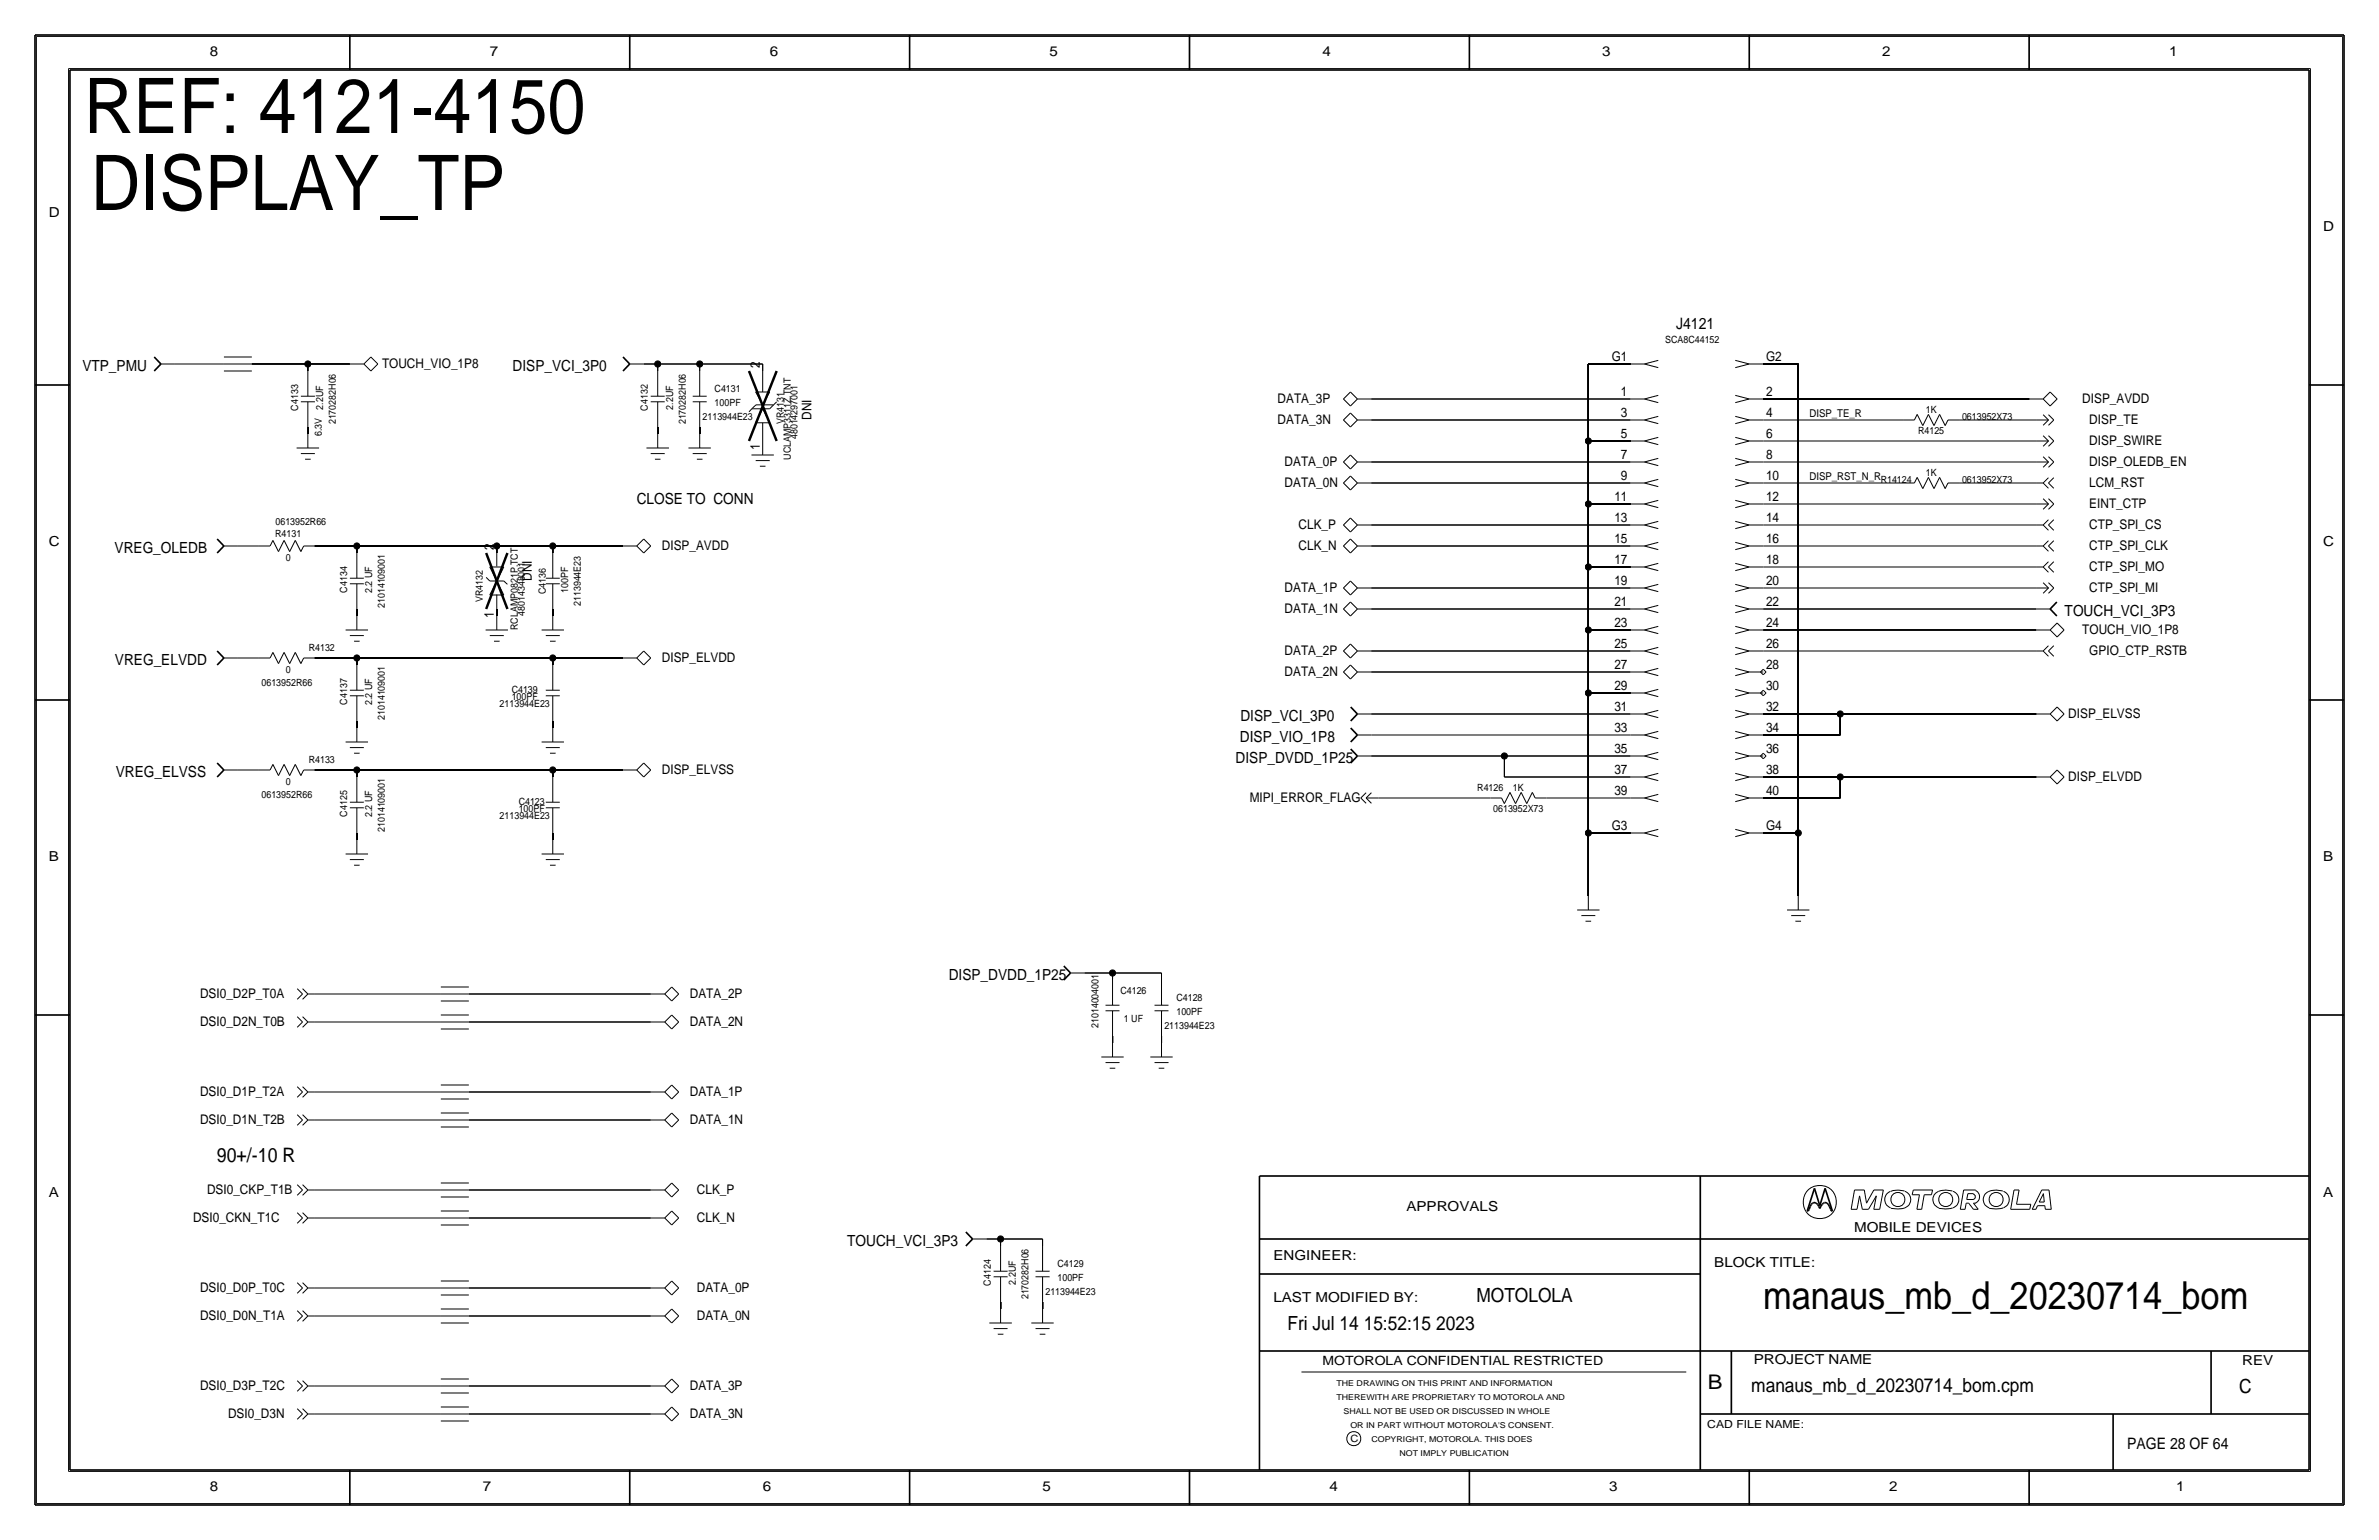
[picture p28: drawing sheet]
<svg xmlns="http://www.w3.org/2000/svg" width="432mm" height="279mm" viewBox="0 0 432 279" stroke-linecap="round" stroke-linejoin="round" font-family="sans-serif">
<defs><g id="words">
<g font-size="13.9">
<text x="15.2" y="24.1">REF: 4121-4150</text>
<text x="16.5" y="38.1">DISPLAY_TP</text>
</g>
<text font-size="7" x="320" y="237.5">manaus_mb_d_20230714_bom</text>
<text font-size="3.7" x="310" y="252.1">B</text>
<text font-size="3.6" x="39.4" y="210.8">90+/-10 R</text>
<g font-size="3.5">
<text x="268" y="236.2">MOTOLOLA</text>
<text x="233.7" y="241.3">Fri Jul 14 15:52:15 2023</text>
<text x="317.9" y="252.6">manaus_mb_d_20230714_bom.cpm</text>
<text x="406.4" y="252.7">C</text>
</g>
<g font-size="2.9">
<text x="304.2" y="59.7">J4121</text>
<text x="386.1" y="262.9">PAGE 28 OF 64</text>
</g>
<g font-size="2.8">
<text x="15" y="67.3">VTP_PMU</text>
<text x="93.1" y="67.3">DISP_VCI_3P0</text>
<text x="115.6" y="91.4">CLOSE TO CONN</text>
<text x="20.8" y="100.3">VREG_OLEDB</text>
<text x="374.7" y="111.8">TOUCH_VCI_3P3</text>
<text x="20.9" y="120.7">VREG_ELVDD</text>
<text x="225.1" y="130.8">DISP_VCI_3P0</text>
<text x="225.1" y="134.6">DISP_VIO_1P8</text>
<text x="21" y="141">VREG_ELVSS</text>
<text x="224.3" y="138.4">DISP_DVDD_1P25</text>
<text x="172.2" y="177.8">DISP_DVDD_1P25</text>
<text x="153.8" y="226.1">TOUCH_VCI_3P3</text>
</g>
<g font-size="2.5">
<text x="38.1" y="10.2">8</text>
<text x="88.9" y="10.2">7</text>
<text x="139.7" y="10.2">6</text>
<text x="190.5" y="10.2">5</text>
<text x="240" y="10.2">4</text>
<text x="290.8" y="10.2">3</text>
<text x="341.6" y="10.2">2</text>
<text x="393.7" y="10.2">1</text>
<text x="8.9" y="39.4">D</text>
<text x="421.6" y="41.9">D</text>
<text x="8.9" y="99.1">C</text>
<text x="421.6" y="99.1">C</text>
<text x="8.9" y="156.2">B</text>
<text x="421.6" y="156.2">B</text>
<text x="8.9" y="217.2">A</text>
<text x="255.3" y="219.7">APPROVALS</text>
<text x="421.6" y="217.2">A</text>
<text x="336.5" y="223.5">MOBILE DEVICES</text>
<text x="231.1" y="228.6">ENGINEER:</text>
<text x="311.1" y="229.9">BLOCK TITLE:</text>
<text x="231.1" y="236.2">LAST MODIFIED BY:</text>
<text x="318.3" y="247.5">PROJECT NAME</text>
<text x="407" y="247.6">REV</text>
<text x="38.1" y="270.5">8</text>
<text x="87.6" y="270.5">7</text>
<text x="138.4" y="270.5">6</text>
<text x="189.2" y="270.5">5</text>
<text x="241.3" y="270.5">4</text>
<text x="292.1" y="270.5">3</text>
<text x="342.9" y="270.5">2</text>
<text x="395" y="270.5">1</text>
</g>
<g font-size="2.4">
<text x="292.5" y="65.5">G1</text>
<text x="320.5" y="65.5">G2</text>
<text x="69.3" y="66.8">TOUCH_VIO_1P8</text>
<text x="137.9" y="66.8" transform="rotate(-90 137.9 66.8)">2</text>
<text x="294.2" y="71.9">1</text>
<text x="320.5" y="71.9">2</text>
<text x="147.3" y="76.2" transform="rotate(-90 147.3 76.2)">DNI</text>
<text x="231.9" y="77">DATA_3N</text>
<text x="231.9" y="73.2">DATA_3P</text>
<text x="294.2" y="75.7">3</text>
<text x="320.5" y="75.7">4</text>
<text x="378" y="73.2">DISP_AVDD</text>
<text x="379.2" y="77">DISP_TE</text>
<text x="137.9" y="81.7" transform="rotate(-90 137.9 81.7)">1</text>
<text x="294.2" y="79.5">5</text>
<text x="294.2" y="83.3">7</text>
<text x="320.5" y="83.3">8</text>
<text x="320.5" y="79.5">6</text>
<text x="379.2" y="80.8">DISP_SWIRE</text>
<text x="233.2" y="84.6">DATA_0P</text>
<text x="233.2" y="88.4">DATA_0N</text>
<text x="294.2" y="87.1">9</text>
<text x="320.5" y="87.1">10</text>
<text x="379.2" y="84.6">DISP_OLEDB_EN</text>
<text x="379.2" y="88.4">LCM_RST</text>
<text x="293" y="94.7">13</text>
<text x="293" y="90.9">11</text>
<text x="320.5" y="90.9">12</text>
<text x="320.5" y="94.7">14</text>
<text x="379.2" y="92.2">EINT_CTP</text>
<text x="89.7" y="99.8" transform="rotate(-90 89.7 99.8)">2</text>
<text x="120.1" y="99.8">DISP_AVDD</text>
<text x="235.7" y="96">CLK_P</text>
<text x="235.7" y="99.8">CLK_N</text>
<text x="293" y="98.6">15</text>
<text x="320.5" y="98.6">16</text>
<text x="379.2" y="99.8">CTP_SPI_CLK</text>
<text x="379.2" y="96">CTP_SPI_CS</text>
<text x="96.5" y="105.4" transform="rotate(-90 96.5 105.4)">DNI</text>
<text x="233.2" y="107.4">DATA_1P</text>
<text x="293" y="106.2">19</text>
<text x="293" y="102.4">17</text>
<text x="320.5" y="106.2">20</text>
<text x="320.5" y="102.4">18</text>
<text x="379.2" y="107.4">CTP_SPI_MI</text>
<text x="379.2" y="103.6">CTP_SPI_MO</text>
<text x="89.7" y="112.2" transform="rotate(-90 89.7 112.2)">1</text>
<text x="233.2" y="111.3">DATA_1N</text>
<text x="293" y="113.8">23</text>
<text x="293" y="110">21</text>
<text x="320.5" y="110">22</text>
<text x="320.5" y="113.8">24</text>
<text x="233.2" y="118.9">DATA_2P</text>
<text x="293" y="117.6">25</text>
<text x="320.5" y="117.6">26</text>
<text x="378" y="115.1">TOUCH_VIO_1P8</text>
<text x="379.2" y="118.9">GPIO_CTP_RSTB</text>
<text x="120.1" y="120.1">DISP_ELVDD</text>
<text x="233.2" y="122.7">DATA_2N</text>
<text x="293" y="125.2">29</text>
<text x="293" y="121.4">27</text>
<text x="320.5" y="125.2">30</text>
<text x="320.5" y="121.4">28</text>
<text x="293" y="129">31</text>
<text x="320.5" y="129">32</text>
<text x="375.4" y="130.3">DISP_ELVSS</text>
<text x="293" y="136.7">35</text>
<text x="293" y="132.8">33</text>
<text x="320.5" y="136.7">36</text>
<text x="320.5" y="132.8">34</text>
<text x="120.1" y="140.5">DISP_ELVSS</text>
<text x="293" y="140.5">37</text>
<text x="320.5" y="140.5">38</text>
<text x="375.4" y="141.7">DISP_ELVDD</text>
<text x="226.8" y="145.5">MIPI_ERROR_FLAG</text>
<text x="293" y="144.3">39</text>
<text x="320.5" y="144.3">40</text>
<text x="292.5" y="150.6">G3</text>
<text x="320.5" y="150.6">G4</text>
<text x="36.3" y="181.1">DSI0_D2P_T0A</text>
<text x="125.2" y="181.1">DATA_2P</text>
<text x="36.3" y="186.2">DSI0_D2N_T0B</text>
<text x="125.2" y="186.2">DATA_2N</text>
<text x="36.3" y="198.9">DSI0_D1P_T2A</text>
<text x="36.3" y="204">DSI0_D1N_T2B</text>
<text x="125.2" y="198.9">DATA_1P</text>
<text x="125.2" y="204">DATA_1N</text>
<text x="35.1" y="221.7">DSI0_CKN_T1C</text>
<text x="37.6" y="216.7">DSI0_CKP_T1B</text>
<text x="126.5" y="221.7">CLK_N</text>
<text x="126.5" y="216.7">CLK_P</text>
<text x="36.3" y="234.4">DSI0_D0P_T0C</text>
<text x="36.3" y="239.5">DSI0_D0N_T1A</text>
<text x="126.5" y="234.4">DATA_0P</text>
<text x="126.5" y="239.5">DATA_0N</text>
<text x="36.3" y="252.2">DSI0_D3P_T2C</text>
<text x="41.4" y="257.3">DSI0_D3N</text>
<text x="125.2" y="257.3">DATA_3N</text>
<text x="125.2" y="252.2">DATA_3P</text>
</g>
<text font-size="2.3" x="240" y="247.6">MOTOROLA CONFIDENTIAL RESTRICTED</text>
<g font-size="2">
<text x="328.4" y="75.7">DISP_TE_R</text>
<text x="328.4" y="87.1">DISP_RST_N_R</text>
<text x="309.9" y="259.1">CAD FILE NAME:</text>
</g>
<g font-size="1.8">
<text x="302.3" y="62.2">SCA8C44152</text>
<text x="129.7" y="71.1">C4131</text>
<text x="54.1" y="74.5" transform="rotate(-90 54.1 74.5)">C4133</text>
<text x="58.7" y="74.3" transform="rotate(-90 58.7 74.3)">2.2UF</text>
<text x="61" y="77" transform="rotate(-90 61 77)">2170282H06</text>
<text x="117.6" y="74.5" transform="rotate(-90 117.6 74.5)">C4132</text>
<text x="122.2" y="74.3" transform="rotate(-90 122.2 74.3)">2.2UF</text>
<text x="124.5" y="77" transform="rotate(-90 124.5 77)">2170282H06</text>
<text x="127.5" y="76.2">2113944E23</text>
<text x="129.7" y="73.7">100PF</text>
<text x="142.2" y="76.9" transform="rotate(-90 142.2 76.9)">VR4131</text>
<text x="349.5" y="74.9">1K</text>
<text x="356.1" y="76.2">0613952X73</text>
<text x="58.4" y="79.1" transform="rotate(-90 58.4 79.1)">6.3V</text>
<text x="143.5" y="83.4" transform="rotate(-90 143.5 83.4)">UCLAMP3311Z.TNT</text>
<text x="144.8" y="79.7" transform="rotate(-90 144.8 79.7)">48014297001</text>
<text x="348.1" y="78.7">R4125</text>
<text x="341.4" y="87.6">R14124</text>
<text x="349.5" y="86.4">1K</text>
<text x="356.1" y="87.6">0613952X73</text>
<text x="50" y="95.2">0613952R66</text>
<text x="50" y="97.4">R4131</text>
<text x="51.9" y="101.7">0</text>
<text x="63" y="107.5" transform="rotate(-90 63 107.5)">C4134</text>
<text x="67.6" y="107.6" transform="rotate(-90 67.6 107.6)">2.2 UF</text>
<text x="99.1" y="107.8" transform="rotate(-90 99.1 107.8)">C4136</text>
<text x="103.1" y="107.5" transform="rotate(-90 103.1 107.5)">100PF</text>
<text x="69.8" y="110.3" transform="rotate(-90 69.8 110.3)">21014109001</text>
<text x="87.6" y="109.2" transform="rotate(-90 87.6 109.2)">VR4132</text>
<text x="95.2" y="111.8" transform="rotate(-90 95.2 111.8)">48014348001</text>
<text x="105.4" y="110" transform="rotate(-90 105.4 110)">2113944E23</text>
<text x="56" y="118.1">R4132</text>
<text x="94" y="114.3" transform="rotate(-90 94 114.3)">RCLAMP0821P.TCT</text>
<text x="47.5" y="124.5">0613952R66</text>
<text x="51.9" y="122">0</text>
<text x="92.9" y="125.7">C4139</text>
<text x="63" y="127.8" transform="rotate(-90 63 127.8)">C4137</text>
<text x="67.6" y="127.9" transform="rotate(-90 67.6 127.9)">2.2 UF</text>
<text x="69.8" y="130.7" transform="rotate(-90 69.8 130.7)">21014109001</text>
<text x="90.7" y="128.3">2113944E23</text>
<text x="92.9" y="127">100PF</text>
<text x="51.9" y="142.3">0</text>
<text x="56" y="138.4">R4133</text>
<text x="268.1" y="143.5">R4126</text>
<text x="274.6" y="143.5">1K</text>
<text x="47.5" y="144.8">0613952R66</text>
<text x="63" y="148.2" transform="rotate(-90 63 148.2)">C4125</text>
<text x="67.6" y="148.2" transform="rotate(-90 67.6 148.2)">2.2 UF</text>
<text x="90.7" y="148.6">2113944E23</text>
<text x="94.1" y="147.3">100PF</text>
<text x="94.1" y="146">C4123</text>
<text x="271" y="147.3">0613952X73</text>
<text x="69.8" y="151" transform="rotate(-90 69.8 151)">21014109001</text>
<text x="203.4" y="180.3">C4126</text>
<text x="204" y="185.4">1 UF</text>
<text x="213.5" y="181.6">C4128</text>
<text x="213.5" y="184.2">100PF</text>
<text x="199.4" y="186.5" transform="rotate(-90 199.4 186.5)">21014004001</text>
<text x="211.3" y="186.7">2113944E23</text>
<text x="179.8" y="233.3" transform="rotate(-90 179.8 233.3)">C4124</text>
<text x="184.4" y="233.1" transform="rotate(-90 184.4 233.1)">2.2UF</text>
<text x="191.9" y="232.4">100PF</text>
<text x="191.9" y="229.9">C4129</text>
<text x="186.7" y="235.7" transform="rotate(-90 186.7 235.7)">2170282H06</text>
<text x="189.7" y="235">2113944E23</text>
<text x="245.1" y="261.6">C</text>
</g>
<g font-size="1.5">
<text x="242.6" y="251.5">THE DRAWING ON THIS PRINT AND INFORMATION</text>
<text x="242.6" y="254">THEREWITH ARE PROPRIETARY TO MOTOROLA AND</text>
<text x="243.8" y="256.5">SHALL NOT BE USED OR DISCUSSED IN WHOLE</text>
<text x="245.1" y="259.1">OR IN PART WITHOUT MOTOROLA'S CONSENT.</text>
<text x="248.9" y="261.6">COPYRIGHT, MOTOROLA. THIS DOES</text>
<text x="254" y="264.2">NOT IMPLY PUBLICATION</text>
</g>
</g></defs>
<!-- layer: Nets -->
<g fill="none" stroke="#000" stroke-width=".18">
<path d="M31.7 66h8.9zM45.7 66h10.2zM55.9 77.5v1.2zM55.9 66v1.3zM55.9 66h7.6zM116.8 66h2.6zM119.4 77.5v1.2zM119.4 66v1.3zM119.4 66h7.6zM127 77.5v1.2zM127 66v1.3zM127 66h11.4z"/>
<path d="M138.4 66v1.3zM248.9 72.4h47zM248.9 76.2h47zM288.3 66v14zM288.3 66h7.6zM320 66h6.4zM320 72.4h48.3zM320 76.2h25.4zM326.4 66v85.1zM355.6 76.2h14zM43.2 99.1h3.8zM57.1 99.1h7.7z"/>
<path d="M64.8 99.1v1.2zM64.8 99.1h25.4zM90.2 99.1v1.2zM90.2 99.1h10.1zM100.3 99.1v1.2zM100.3 99.1h12.7zM248.9 83.8h47zM248.9 87.6h47zM248.9 95.2h47zM248.9 99.1h47zM288.3 91.4v11.5zM288.3 91.4h7.6z"/>
<path d="M288.3 80v11.4zM288.3 80h7.6zM320 95.2h49.6zM320 91.4h49.6zM320 80h49.6zM320 99.1h49.6zM320 83.8h49.6zM320 87.6h25.4zM355.6 87.6h14zM43.2 119.4h3.8zM57.1 119.4h7.7zM64.8 110.5v1.3z"/>
<path d="M64.8 119.4v1.3zM64.8 119.4h35.5zM90.2 110.5v1.3zM100.3 110.5v1.3zM100.3 119.4v1.3zM100.3 119.4h12.7zM248.9 118.1h47zM248.9 110.5h47zM248.9 106.7h47zM288.3 114.3v11.4zM288.3 114.3h7.6zM288.3 102.9v11.4z"/>
<path d="M288.3 102.9h7.6zM320 110.5h49.6zM320 102.9h49.6zM320 106.7h49.6zM320 114.3h49.6zM320 118.1h49.6zM43.2 139.7h3.8zM57.1 139.7h7.7zM64.8 130.8v1.3zM64.8 139.7v1.3zM64.8 139.7h35.5zM100.3 130.8v1.3z"/>
<path d="M100.3 139.7v1.3zM100.3 139.7h12.7zM248.9 129.5h47zM248.9 133.3h47zM248.9 137.2h24.1zM248.9 121.9h47zM273 137.2h22.9zM273 137.2v3.8zM288.3 125.7v25.4zM288.3 125.7h7.6zM320 133.3h14zM320 129.5h14z"/>
<path d="M334 129.5v3.8zM334 129.5h35.6zM64.8 151.1v1.3zM100.3 151.1v1.3zM250.2 144.8h20.3zM273 141h22.9zM280.7 144.8h15.2zM288.3 151.1v11.5zM288.3 151.1h7.6zM320 151.1h6.4zM320 144.8h14zM320 141h14z"/>
<path d="M326.4 151.1v11.5zM334 141v3.8zM334 141h35.6zM196.8 176.5h5.1zM201.9 176.5v1.3zM201.9 176.5h8.9zM210.8 176.5v1.3zM57.1 198.1h22.9zM57.1 185.4h22.9zM57.1 180.3h22.9zM85.1 180.3h33zM85.1 198.1h33z"/>
<path d="M85.1 185.4h33zM201.9 188v1.2zM210.8 188v1.2zM57.1 203.2h22.9zM57.1 215.9h22.9zM85.1 203.2h33zM85.1 215.9h33zM57.1 221h22.9zM57.1 233.7h22.9zM57.1 238.8h22.9zM85.1 233.7h33zM85.1 238.8h33z"/>
<path d="M85.1 221h33zM179.1 224.8h2.5zM181.6 236.2v1.3zM181.6 224.8v1.3zM181.6 224.8h7.6zM189.2 236.2v1.3zM189.2 224.8v1.3zM57.1 251.5h22.9zM57.1 256.5h22.9zM85.1 251.5h33zM85.1 256.5h33z"/>
</g>
<g fill="#000" stroke="#000" stroke-width=".18">
<circle cx="55.9" cy="66" r=".56"/>
<circle cx="119.4" cy="66" r=".56"/>
<circle cx="127" cy="66" r=".56"/>
<circle cx="64.8" cy="99.1" r=".56"/>
<circle cx="90.2" cy="99.1" r=".56"/>
<circle cx="100.3" cy="99.1" r=".56"/>
<circle cx="288.3" cy="80" r=".56"/>
<circle cx="288.3" cy="91.4" r=".56"/>
<circle cx="64.8" cy="119.4" r=".56"/>
<circle cx="100.3" cy="119.4" r=".56"/>
<circle cx="288.3" cy="114.3" r=".56"/>
<circle cx="288.3" cy="102.9" r=".56"/>
<circle cx="64.8" cy="139.7" r=".56"/>
<circle cx="100.3" cy="139.7" r=".56"/>
<circle cx="273" cy="137.2" r=".56"/>
<circle cx="288.3" cy="125.7" r=".56"/>
<circle cx="334" cy="129.5" r=".56"/>
<circle cx="288.3" cy="151.1" r=".56"/>
<circle cx="326.4" cy="151.1" r=".56"/>
<circle cx="334" cy="141" r=".56"/>
<circle cx="201.9" cy="176.5" r=".56"/>
<circle cx="181.6" cy="224.8" r=".56"/>
</g>
<!-- layer: Components -->
<g fill="none" stroke="#000" stroke-width=".18">
<path d="M29.2 66h2.5zM40.6 66h5.1zM40.6 64.8h5.1zM40.6 67.3h5.1zM54.6 71.9h2.5zM54.6 72.9h2.5zM55.9 72.9v4.6zM55.9 67.3v4.6zM55.9 78.7v2.6zM63.5 66h2.5zM66 66l1.3 1.3zM67.3 64.8l-1.3 1.2z"/>
<path d="M67.3 64.8l1.3 1.2zM67.3 67.3l1.3-1.3zM114.3 66h2.5zM118.1 71.9h2.5zM118.1 72.9h2.5zM119.4 72.9v4.6zM119.4 67.3v4.6zM119.4 78.7v2.6zM125.7 71.9h2.6zM125.7 72.9h2.6zM127 72.9v4.6zM127 67.3v4.6z"/>
<path d="M127 78.7v2.6zM136.5 74.2h3.2zM136.6 74.1l-.7 .6zM136.6 74.1l.6-.6zM137.2 71.1l1.2 2.3zM137.2 71.1h2.5zM137.2 76.7h2.5zM137.2 73.5h3.2zM138.4 76.7v3.3zM138.4 67.3v3.8zM138.4 74.2l1.3 2.5zM138.4 74.2l-1.2 2.5z"/>
<path d="M139.7 71.1l-1.3 2.3zM141 72.9l-1.3 1.3zM243.8 76.2l1.3 1.3zM243.8 72.4l1.3 1.3zM245.1 77.5l1.3-1.3zM245.1 74.9l-1.3 1.3zM245.1 74.9l1.3 1.3zM245.1 73.7l1.3-1.3zM245.1 71.1l-1.3 1.3zM245.1 71.1l1.3 1.3zM246.4 76.2h2.5zM246.4 72.4h2.5z"/>
<path d="M295.9 76.2h2.5zM295.9 66h2.5zM295.9 72.4h2.5zM298.4 76.2l2.6-.7zM298.4 76.2l2.6 .7zM298.4 66l2.6-.6zM298.4 66l2.6 .7zM298.4 72.4l2.6-.7zM298.4 72.4l2.6 .7zM315 79.3l2.5 .7zM315 75.5l2.5 .7zM315 76.9l2.5-.7z"/>
<path d="M315 71.7l2.5 .7zM315 73.1l2.5-.7zM315 65.4l2.5 .6zM315 66.7l2.5-.7zM317.5 76.2h2.5zM317.5 72.4h2.5zM317.5 66h2.5zM345.4 76.2h2.1zM348 75.2l-.5 1zM348 75.2l1 2zM350 75.2l-1 2zM350 75.2l1 2z"/>
<path d="M352 75.2l-1 2zM352 75.2l1.1 2zM353.6 76.2h2zM353.6 76.2l-.5 1zM368.3 72.4h2.5zM369.6 76.2h2.2zM370.8 72.4l1.3 1.3zM370.8 72.4l1.3-1.3zM370.8 79l1 1zM370.8 77.2l1-1zM370.8 75.2l1 1zM371.8 79l1 1z"/>
<path d="M371.8 75.2l1 1zM372.1 71.1l1.3 1.3zM372.8 76.2l-1 1zM373.4 72.4l-1.3 1.3zM40.6 99.1h2.6zM47 99.1h2zM49.5 98l-.5 1.1zM49.5 98l1 2.1zM51.6 98l-1.1 2.1zM51.6 98l1 2.1zM53.6 98l-1 2.1zM53.6 98l1 2.1z"/>
<path d="M53.8 81.3h4.1zM54.6 82.3h2.5zM55.1 99.1h2zM55.1 99.1l-.5 1zM55.4 83.3h1zM113 99.1h2.6zM115.6 99.1l1.2-1.3zM115.6 99.1l1.2 1.2zM116.8 97.8l1.3 1.3zM117.3 81.3h4.1zM118.1 82.3h2.5zM118.1 99.1l-1.3 1.2z"/>
<path d="M118.9 83.3h1zM125 81.3h4zM125.7 82.3h2.6zM126.5 83.3h1zM136.4 82.5h4.1zM137.2 83.6h2.5zM137.9 84.6h1zM138.4 80v2.5zM243.8 99.1l1.3 1.2zM243.8 83.8l1.3 1.3zM243.8 87.6l1.3 1.3zM243.8 95.2l1.3 1.3z"/>
<path d="M245.1 97.8l-1.3 1.3zM245.1 97.8l1.3 1.3zM245.1 82.5l-1.3 1.3zM245.1 82.5l1.3 1.3zM245.1 88.9l1.3-1.3zM245.1 86.4l-1.3 1.2zM245.1 86.4l1.3 1.2zM245.1 96.5l1.3-1.3zM245.1 94l-1.3 1.2zM245.1 94l1.3 1.2zM246.4 99.1h2.5zM246.4 99.1l-1.3 1.2z"/>
<path d="M246.4 83.8h2.5zM246.4 83.8l-1.3 1.3zM246.4 87.6h2.5zM246.4 95.2h2.5zM295.9 99.1h2.5zM295.9 95.2h2.5zM295.9 91.4h2.5zM295.9 80h2.5zM295.9 83.8h2.5zM295.9 87.6h2.5zM298.4 99.1l2.6-.7zM298.4 99.1l2.6 .6z"/>
<path d="M298.4 95.2l2.6-.6zM298.4 95.2l2.6 .7zM298.4 91.4l2.6-.6zM298.4 91.4l2.6 .7zM298.4 80l2.6-.7zM298.4 80l2.6 .7zM298.4 83.8l2.6-.6zM298.4 83.8l2.6 .7zM298.4 87.6l2.6-.6zM298.4 87.6l2.6 .7zM315 98.4l2.5 .7zM315 99.7l2.5-.6z"/>
<path d="M315 90.8l2.5 .6zM315 92.1l2.5-.7zM315 94.6l2.5 .6zM315 95.9l2.5-.7zM315 83.2l2.5 .6zM315 84.5l2.5-.7zM315 87l2.5 .6zM315 88.3l2.5-.7zM315 80.7l2.5-.7zM317.5 99.1h2.5zM317.5 91.4h2.5zM317.5 95.2h2.5z"/>
<path d="M317.5 83.8h2.5zM317.5 87.6h2.5zM317.5 80h2.5zM345.4 87.6h2.1zM348 86.6l-.5 1zM348 86.6l1 2zM350 86.6l-1 2zM350 86.6l1 2zM352 86.6l-1 2zM352 86.6l1.1 2zM353.6 87.6h2zM353.6 87.6l-.5 1z"/>
<path d="M369.6 99.1h1.2zM369.6 95.2h1.2zM369.6 91.4h2.2zM369.6 83.8h2.2zM369.6 80h2.2zM369.6 87.6h1.2zM370.8 99.1l1 .9zM370.8 99.1l1-1zM370.8 95.2l1 1zM370.8 95.2l1-.9zM370.8 92.4l1-1zM370.8 90.5l1 .9z"/>
<path d="M370.8 84.8l1-1zM370.8 82.9l1 .9zM370.8 81l1-1zM370.8 87.6l1 1zM370.8 87.6l1-.9zM371.8 99.1l1-1zM371.8 99.1l1 .9zM371.8 95.2l1-.9zM371.8 95.2l1 1zM371.8 90.5l1 .9zM371.8 82.9l1 .9zM371.8 87.6l1 1z"/>
<path d="M372.8 91.4l-1 1zM372.8 83.8l-1 1zM372.8 80l-1 1zM372.8 86.7l-1 .9zM40.6 119.4h2.6zM47 119.4h2zM49.5 118.4l-.5 1zM49.5 118.4l1 2zM51.6 118.4l-1.1 2zM51.6 118.4l1 2zM53.6 118.4l-1 2zM53.6 118.4l1 2z"/>
<path d="M55.1 119.4h2zM55.1 119.4l-.5 1zM62.7 114.3h4.1zM63.5 104.9h2.5zM63.5 105.9h2.5zM63.5 115.3h2.5zM64.3 116.3h1zM64.8 105.9v4.6zM64.8 100.3v4.6zM64.8 111.8v2.5zM88.1 114.3h4.1zM88.2 104.7l.7 .7z"/>
<path d="M88.9 105.4h2.5zM88.9 102.9l2.5 5zM88.9 102.9h2.5zM88.9 107.9h2.5zM88.9 115.3h2.5zM89.7 116.3h1zM90.2 107.9v2.6zM90.2 100.3v2.5zM90.2 111.8v2.5zM91.4 105.4l.7 .6zM91.4 102.9l-2.5 5zM98.3 114.3h4.1z"/>
<path d="M99.1 115.3h2.5zM99.1 104.9h2.5zM99.1 105.9h2.5zM99.8 116.3h1zM100.3 111.8v2.5zM100.3 105.9v4.6zM100.3 100.3v4.6zM113 119.4h2.6zM115.6 119.4l1.2-1.3zM115.6 119.4l1.2 1.3zM116.8 118.1l1.3 1.3zM243.8 106.7l1.3 1.2z"/>
<path d="M243.8 118.1l1.3 1.3zM243.8 110.5l1.3 1.3zM245.1 107.9l1.3-1.2zM245.1 105.4l-1.3 1.3zM245.1 105.4l1.3 1.3zM245.1 116.8l-1.3 1.3zM245.1 116.8l1.3 1.3zM245.1 111.8l1.3-1.3zM245.1 109.2l-1.3 1.3zM245.1 109.2l1.3 1.3zM246.4 106.7h2.5zM246.4 118.1h2.5z"/>
<path d="M246.4 118.1l-1.3 1.3zM246.4 110.5h2.5zM295.9 118.1h2.5zM295.9 106.7h2.5zM295.9 114.3h2.5zM295.9 110.5h2.5zM295.9 102.9h2.5zM298.4 118.1l2.6-.7zM298.4 118.1l2.6 .7zM298.4 106.7l2.6-.7zM298.4 106.7l2.6 .6zM298.4 114.3l2.6-.7z"/>
<path d="M298.4 114.3l2.6 .7zM298.4 110.5l2.6-.7zM298.4 110.5l2.6 .7zM298.4 102.9l2.6-.7zM298.4 102.9l2.6 .6zM315 117.4l2.5 .7zM315 118.8l2.5-.7zM315 109.8l2.5 .7zM315 111.2l2.5-.7zM315 113.6l2.5 .7zM315 115l2.5-.7zM315 106l2.5 .7z"/>
<path d="M315 107.3l2.5-.6zM315 102.2l2.5 .7zM315 103.5l2.5-.6zM317.5 118.1h2.5zM317.5 110.5h2.5zM317.5 114.3h2.5zM317.5 106.7h2.5zM317.5 102.9h2.5zM369.6 114.3h2.5zM369.6 110.5h2.5zM369.6 118.1h1.2zM369.6 106.7h2.2z"/>
<path d="M369.6 102.9h1.2zM370.8 118.1l1 1zM370.8 118.1l1-1zM370.8 107.6l1-.9zM370.8 105.7l1 1zM370.8 102.9l1 .9zM370.8 102.9l1-1zM371.8 118.1l1-1zM371.8 118.1l1 1zM371.8 105.7l1 1zM371.8 102.9l1 .9zM372.1 114.3l1.3 1.3z"/>
<path d="M372.8 106.7l-1 .9zM372.8 101.9l-1 1zM373.4 113l1.2 1.3zM373.4 113l-1.3 1.3zM374.6 114.3l-1.2 1.3zM40.6 139.7h2.6zM47 139.7h2zM49.5 138.7l-.5 1zM49.5 138.7l1 2zM51.6 138.7l-1.1 2zM51.6 138.7l1 2zM53.6 138.7l-1 2z"/>
<path d="M53.6 138.7l1 2zM55.1 139.7h2zM55.1 139.7l-.5 1zM62.7 134.6h4.1zM63.5 125.2h2.5zM63.5 126.2h2.5zM63.5 135.6h2.5zM64.3 136.7h1zM64.8 126.2v4.6zM64.8 120.7v4.5zM64.8 132.1v2.5zM98.3 134.6h4.1z"/>
<path d="M99.1 125.2h2.5zM99.1 126.2h2.5zM99.1 135.6h2.5zM99.8 136.7h1zM100.3 126.2v4.6zM100.3 120.7v4.5zM100.3 132.1v2.5zM113 139.7h2.6zM115.6 139.7l1.2-1.3zM115.6 139.7l1.2 1.3zM116.8 120.7l1.3-1.3zM116.8 138.4l1.3 1.3z"/>
<path d="M118.1 139.7l-1.3 1.3zM243.8 121.9l1.3 1.3zM245.1 123.2l1.3-1.3zM245.1 120.7l-1.3 1.2zM245.1 120.7l1.3 1.2zM246.4 133.3h2.5zM246.4 129.5h2.5zM246.4 137.2h2.5zM246.4 121.9h2.5zM295.9 137.2h2.5zM295.9 129.5h2.5zM295.9 133.3h2.5z"/>
<path d="M295.9 125.7h2.5zM295.9 121.9h2.5zM298.4 137.2l2.6-.7zM298.4 137.2l2.6 .6zM298.4 129.5l2.6-.6zM298.4 129.5l2.6 .7zM298.4 133.3l2.6-.6zM298.4 133.3l2.6 .7zM298.4 125.7l2.6-.6zM298.4 125.7l2.6 .7zM298.4 121.9l2.6-.6zM298.4 121.9l2.6 .7z"/>
<path d="M315 136.5l2.5 .7zM315 137.8l2.5-.6zM315 128.9l2.5 .6zM315 130.2l2.5-.7zM315 132.7l2.5 .6zM315 134l2.5-.7zM315 125.1l2.5 .6zM315 126.4l2.5-.7zM315 121.3l2.5 .6zM315 122.6l2.5-.7zM317.5 137.2h2.5zM317.5 129.5h2.5z"/>
<path d="M317.5 133.3h2.5zM317.5 125.7h2.5zM317.5 121.9h2.5zM319.5 137.2l.5 .5zM319.5 125.7l.5 .5zM319.5 121.9l.5-.5zM319.5 121.9l.5 .5zM320 136.7l-.5 .5zM320 136.7l.5 .5zM320 125.2l-.5 .5zM320 125.2l.5 .5zM320 121.4l.5 .5z"/>
<path d="M320 122.4l.5-.5zM320.5 137.2l-.5 .5zM320.5 125.7l-.5 .5zM369.6 129.5h2.5zM372.1 129.5l1.3 1.3zM373.4 130.8l1.2-1.3zM373.4 128.3l1.2 1.2zM373.4 128.3l-1.3 1.2zM373.4 139.7l1.2 1.3zM373.4 139.7l-1.3 1.3zM62.7 154.9h4.1zM63.5 145.5h2.5z"/>
<path d="M63.5 146.6h2.5zM63.5 156h2.5zM64.3 157h1zM64.8 146.6v4.5zM64.8 141v4.5zM64.8 152.4v2.5zM98.3 154.9h4.1zM99.1 145.5h2.5zM99.1 146.6h2.5zM99.1 156h2.5zM99.8 157h1zM100.3 146.6v4.5z"/>
<path d="M100.3 141v4.5zM100.3 152.4v2.5zM247 144.8l1 .9zM248 143.8l-1 1zM248 144.8h2.2zM248 144.8l.9 .9zM248.9 143.8l-.9 1zM270.5 144.8h2zM272.5 144.8l.5 1zM274.1 143.8l1 2zM274.1 143.8l-1.1 2zM276.1 143.8l1 2z"/>
<path d="M276.1 143.8l-1 2zM278.1 143.8l.5 1zM278.1 143.8l-1 2zM278.6 144.8h2.1zM295.9 144.8h2.5zM295.9 151.1h2.5zM295.9 141h2.5zM298.4 144.8l2.6-.7zM298.4 144.8l2.6 .6zM298.4 151.1l2.6-.6zM298.4 151.1l2.6 .7zM298.4 141l2.6-.7z"/>
<path d="M298.4 141l2.6 .6zM315 150.5l2.5 .6zM315 151.8l2.5-.7zM315 144.1l2.5 .7zM315 145.4l2.5-.6zM315 140.3l2.5 .7zM315 141.6l2.5-.6zM317.5 151.1h2.5zM317.5 144.8h2.5zM317.5 141h2.5zM369.6 141h2.5zM372.1 141l1.3 1.2z"/>
<path d="M374.6 141l-1.2 1.2zM53.9 179.4l1 .9zM54.9 179.4l1 .9zM80 179.1h5.1zM121.9 179.1l1.3 1.2zM121.9 179.1l-1.3 1.2zM194.3 176.5h2.5zM201.9 177.8v4.6zM210.8 177.8v4.6zM286.3 165.1h4zM287 166.1h2.6zM287.8 167.1h1z"/>
<path d="M288.3 162.6v2.5zM324.4 165.1h4zM325.1 166.1h2.6zM325.9 167.1h1zM326.4 162.6v2.5zM53.9 197.2l1 .9zM53.9 184.5l1 .9zM54.9 198.1l-1 1zM54.9 199.1l1-1zM54.9 197.2l1 .9zM54.9 185.4l-1 1zM54.9 186.4l1-1z"/>
<path d="M54.9 184.5l1 .9zM54.9 180.3l-1 1zM54.9 181.3l1-1zM55.9 198.1h1.2zM55.9 185.4h1.2zM55.9 180.3h1.2zM80 198.1h5.1zM80 196.8h5.1zM80 199.4h5.1zM80 185.4h5.1zM80 184.1h5.1zM80 186.7h5.1z"/>
<path d="M80 180.3h5.1zM80 181.6h5.1zM118.1 198.1h2.5zM118.1 185.4h2.5zM118.1 180.3h2.5zM120.6 198.1l1.3 1.3zM120.6 185.4l1.3 1.3zM120.6 180.3l1.3 1.3zM121.9 199.4l1.3-1.3zM121.9 196.8l1.3 1.3zM121.9 196.8l-1.3 1.3zM121.9 186.7l1.3-1.3z"/>
<path d="M121.9 184.1l1.3 1.3zM121.9 184.1l-1.3 1.3zM121.9 181.6l1.3-1.3zM199.9 191.8h4.1zM200.7 182.4h2.5zM200.7 183.4h2.5zM200.7 192.8h2.5zM201.4 193.8h1zM201.9 183.4v4.6zM201.9 189.2v2.6zM208.8 191.8h4.1zM209.5 192.8h2.6z"/>
<path d="M209.5 182.4h2.6zM209.5 183.4h2.6zM210.3 193.8h1zM210.8 189.2v2.6zM210.8 183.4v4.6zM53.9 214.9l1 1zM53.9 202.2l1 1zM54.9 215.9l-1 1zM54.9 214.9l1 1zM54.9 203.2l-1 1zM54.9 204.2l1-1zM54.9 202.2l1 1z"/>
<path d="M55.9 215.9l-1 1zM55.9 215.9h1.2zM55.9 203.2h1.2zM80 215.9h5.1zM80 214.6h5.1zM80 217.2h5.1zM80 219.7h5.1zM80 203.2h5.1zM80 201.9h5.1zM80 204.5h5.1zM118.1 215.9h2.5zM118.1 203.2h2.5z"/>
<path d="M120.6 215.9l1.3 1.3zM120.6 203.2l1.3 1.3zM121.9 219.7l1.3 1.3zM121.9 219.7l-1.3 1.3zM121.9 217.2l1.3-1.3zM121.9 214.6l1.3 1.3zM121.9 214.6l-1.3 1.3zM121.9 204.5l1.3-1.3zM121.9 201.9l1.3 1.3zM121.9 201.9l-1.3 1.3zM53.9 237.8l1 1zM53.9 232.7l1 1z"/>
<path d="M53.9 234.6l1-.9zM53.9 220l1 1zM53.9 221.9l1-.9zM54.9 238.8l-1 .9zM54.9 239.7l1-.9zM54.9 237.8l1 1zM54.9 234.6l1-.9zM54.9 232.7l1 1zM54.9 221.9l1-.9zM54.9 220l1 1zM55.9 238.8h1.2zM55.9 233.7h1.2z"/>
<path d="M55.9 221h1.2zM80 233.7h5.1zM80 232.4h5.1zM80 234.9h5.1zM80 238.8h5.1zM80 237.5h5.1zM80 221h5.1zM80 222.2h5.1zM118.1 238.8h2.5zM118.1 233.7h2.5zM118.1 221h2.5zM120.6 238.8l1.3 1.2z"/>
<path d="M120.6 233.7l1.3 1.2zM120.6 221l1.3 1.2zM121.9 237.5l1.3 1.3zM121.9 237.5l-1.3 1.3zM121.9 234.9l1.3-1.2zM121.9 232.4l1.3 1.3zM121.9 232.4l-1.3 1.3zM121.9 222.2l1.3-1.2zM176.5 224.8h2.6zM180.3 230.6h2.6zM180.3 231.6h2.6zM181.6 237.5v2.5z"/>
<path d="M181.6 231.6v4.6zM181.6 226.1v4.5zM188 230.6h2.5zM188 231.6h2.5zM189.2 237.5v2.5zM189.2 231.6v4.6zM189.2 226.1v4.5zM53.9 255.6l1 .9zM53.9 257.5l1-1zM53.9 250.5l1 1zM54.9 257.5l1-1zM54.9 255.6l1 .9z"/>
<path d="M54.9 251.5l-1 .9zM54.9 252.4l1-.9zM54.9 250.5l1 1zM55.9 256.5h1.2zM55.9 251.5h1.2zM80 251.5h5.1zM80 250.2h5.1zM80 252.7h5.1zM80 256.5h5.1zM80 255.3h5.1zM80 257.8h5.1zM80 240h5.1z"/>
<path d="M118.1 256.5h2.5zM118.1 251.5h2.5zM120.6 256.5l1.3 1.3zM120.6 251.5l1.3 1.2zM121.9 257.8l1.3-1.3zM121.9 255.3l1.3 1.2zM121.9 255.3l-1.3 1.2zM121.9 252.7l1.3-1.2zM121.9 250.2l1.3 1.3zM121.9 250.2l-1.3 1.3zM121.9 240l1.3-1.2zM179.6 240h4z"/>
<path d="M180.3 241h2.6zM181.1 242.1h1zM187.2 240h4.1zM188 241h2.5zM188.7 242.1h1z"/>
</g>
<g fill="none" stroke="#000" stroke-width=".3">
<path d="M28 64.8l1.2 1.2zM29.2 66l-1.2 1.3zM113.1 64.8l1.2 1.2zM114.3 66l-1.2 1.3zM39.4 97.8l1.2 1.3zM40.6 99.1l-1.2 1.2zM39.4 118.1l1.2 1.3zM40.6 119.4l-1.2 1.3zM372.1 110.5l1.2 1.3zM373.3 109.2l-1.2 1.3zM39.4 138.4l1.2 1.3zM40.6 139.7l-1.2 1.3z"/>
<path d="M245.2 132.1l1.2 1.2zM245.2 128.3l1.2 1.2zM245.2 135.9l1.2 1.3zM246.4 133.3l-1.2 1.3zM246.4 129.5l-1.2 1.3zM246.4 137.2l-1.2 1.2zM193.1 175.3l1.2 1.2zM194.3 176.5l-1.2 1.3zM175.3 223.5l1.2 1.3zM176.5 224.8l-1.2 1.3z"/>
</g>
<path d="M135.9 67.3l5.1 12.7zM141 67.3l-5.1 12.7zM88.2 100.3l3.9 10.2zM92.1 100.3l-3.9 10.2z" fill="none" stroke="#000" stroke-width=".45"/>
<!-- layer: Page Border and Title Block -->
<g fill="none" stroke="#000" stroke-width=".3">
<path d="M6.3 6.4h419.1zM6.3 6.4v266.6zM12.7 12.7h406.4zM12.7 12.7v254zM63.5 6.4v6.3zM114.3 6.4v6.3zM165.1 6.4v6.3zM215.9 6.4v6.3zM266.7 6.4v6.3zM317.5 6.4v6.3zM368.3 6.4v6.3zM419.1 12.7v254z"/>
<path d="M425.4 6.4v266.6zM6.3 69.8h6.4zM419.1 69.8h6.3zM6.3 127h6.4zM419.1 127h6.3zM6.3 184.1h6.4zM419.1 184.1h6.3zM228.6 213.4v53.3zM228.6 213.4h190.5zM308.6 213.4v53.3zM328 219.7h.2zM328.4 219.4l-.2 .3z"/>
<path d="M328.6 218.8l-.2 .6zM328.8 218.5l-.2 .3zM329 218.3l.2-.1zM329 218.3l-.2 .2zM329.2 218.2h.2zM329.3 215.6l1 3.1zM329.3 215.6l-1.3 4.1zM329.4 218.2l.2 .1zM329.6 218.3l.3 .2zM329.9 218.5l.2 .3zM330.1 218.8l.2 .5zM330.5 218.8l-.2 .5z"/>
<path d="M330.8 218.5l-.3 .3zM331 218.3l-.2 .2zM331 218.3l.2-.1zM331.2 218.2h.2zM331.3 215.6l1.3 4.1zM331.3 215.6l-1 3.1zM331.4 218.2l.2 .1zM331.6 218.3l.2 .2zM331.8 218.5l.2 .3zM332 218.8l.3 .6zM332.3 219.4l.1 .3zM332.4 219.7h.2z"/>
<path d="M228.6 224.8h190.5zM228.6 231.1h80zM228.6 245.1h190.5zM308.6 256.5h110.5zM314.2 245.1v11.4zM383.5 256.5v10.2zM401.3 245.1v11.4zM6.3 273h419.1zM12.7 266.7h406.4zM63.5 266.7v6.3zM114.3 266.7v6.3zM165.1 266.7v6.3z"/>
<path d="M215.9 266.7v6.3zM266.7 266.7v6.3zM317.5 266.7v6.3zM368.3 266.7v6.3z"/>
</g>
<g fill="none" stroke="#000" stroke-width=".18">
<path d="M6.6 6.6h418.6zM6.6 6.6v266.2zM12.4 12.4h407zM12.4 12.4v254.6zM419.4 12.4v254.6zM425.2 6.6v266.2zM336 219.4h1.1zM336.6 215.9h1.8zM336.6 215.9l-.6 3.5zM337.5 217l-.4 2.4zM337.5 217l.5 2.4zM338 219.4h1.1z"/>
<path d="M338.4 215.9l.4 2.4zM340.1 215.9l-1.3 2.4zM340.1 215.9h1.7zM340.1 219.4h1.1zM340.6 217l-.5 2.4zM340.6 217l-1.5 2.4zM341.8 215.9l-.6 3.5zM343.1 216.2a1.6 1.6 0 0 0-1 1.5 1.6 1.6 0 0 0 1.1 1.5M345.7 216.1h-.2a4 4 0 0 0-2.3 .1M345.7 216.2a1.59 1.59 0 0 1 1.1 1.5 1.59 1.59 0 0 1-1.1 1.5 5.1 5.1 0 0 1-2.5 0M347.1 216.8h1.3zM347.3 215.9l-.2 .9z"/>
<path d="M347.3 215.9h3.5zM347.9 219.4h.9zM348.4 216.8l-.5 2.6zM349.2 216.8l-.4 2.6zM349.2 216.8h1.4zM350.8 215.9l-.2 .9zM354.4 216.1a3.1 3.1 0 0 0-3.3 .7 1.62 1.62 0 0 0 .8 2.4M354.4 219.2a5.1 5.1 0 0 1-2.5 0M354.5 216.2a1.59 1.59 0 0 1 1 1.5 1.59 1.59 0 0 1-1 1.5M355.8 219.4h.9zM356.4 215.9l-.6 3.5zM356.4 215.9h2.2z"/>
<path d="M356.9 218.3h.4zM356.9 218.3l-.2 1.1zM357 217.6h1.2zM357.2 216.6l-.2 1zM357.2 216.6h1zM357.3 218.3l.9 1.1zM358.1 216.7a.5 .5 0 0 1 .4 .4 .5 .5 0 0 1-.4 .5M358.2 219.4h.9zM358.2 218.3l.9 1.1zM358.2 218.3h.4zM358.5 216a1.24 1.24 0 0 1 .8 1.1 1.24 1.24 0 0 1-.8 1.2M363.5 216.1a3.1 3.1 0 0 0-3.3 .7 1.62 1.62 0 0 0 .8 2.4"/>
<path d="M363.6 219.2a5.1 5.1 0 0 1-2.6 0M363.6 216.2a1.59 1.59 0 0 1 1.1 1.5 1.59 1.59 0 0 1-1.1 1.5M364.9 219.4h3.5zM365.6 215.9l-.7 3.5zM365.6 215.9h.9zM366 218.5h2.6zM366.5 215.9l-.5 2.6zM368.6 218.5l-.2 .9zM368.9 219.4h.6zM369.8 218.7l-.3 .7zM369.8 218.7h1.3zM370.1 218.1h.9z"/>
<path d="M370.6 215.9l-1.7 3.5zM370.6 215.9h1.3zM370.9 216.6l-.8 1.5zM370.9 216.6l.1 1.5zM371.1 218.7l.1 .7zM371.2 219.4h1.1zM371.9 215.9l.4 3.5zM236.2 248.9h69.9zM6.6 272.8h418.6zM12.4 267h407z"/>
<circle cx="330.3" cy="218.1" r="3"/>
<circle cx="344.5" cy="217.6" r="1.28"/>
<circle cx="353.2" cy="217.6" r="1.28"/>
<circle cx="362.3" cy="217.6" r="1.28"/>
<circle cx="245.7" cy="261" r="1.28"/>
</g>
<use href="#words"/>
</svg>
